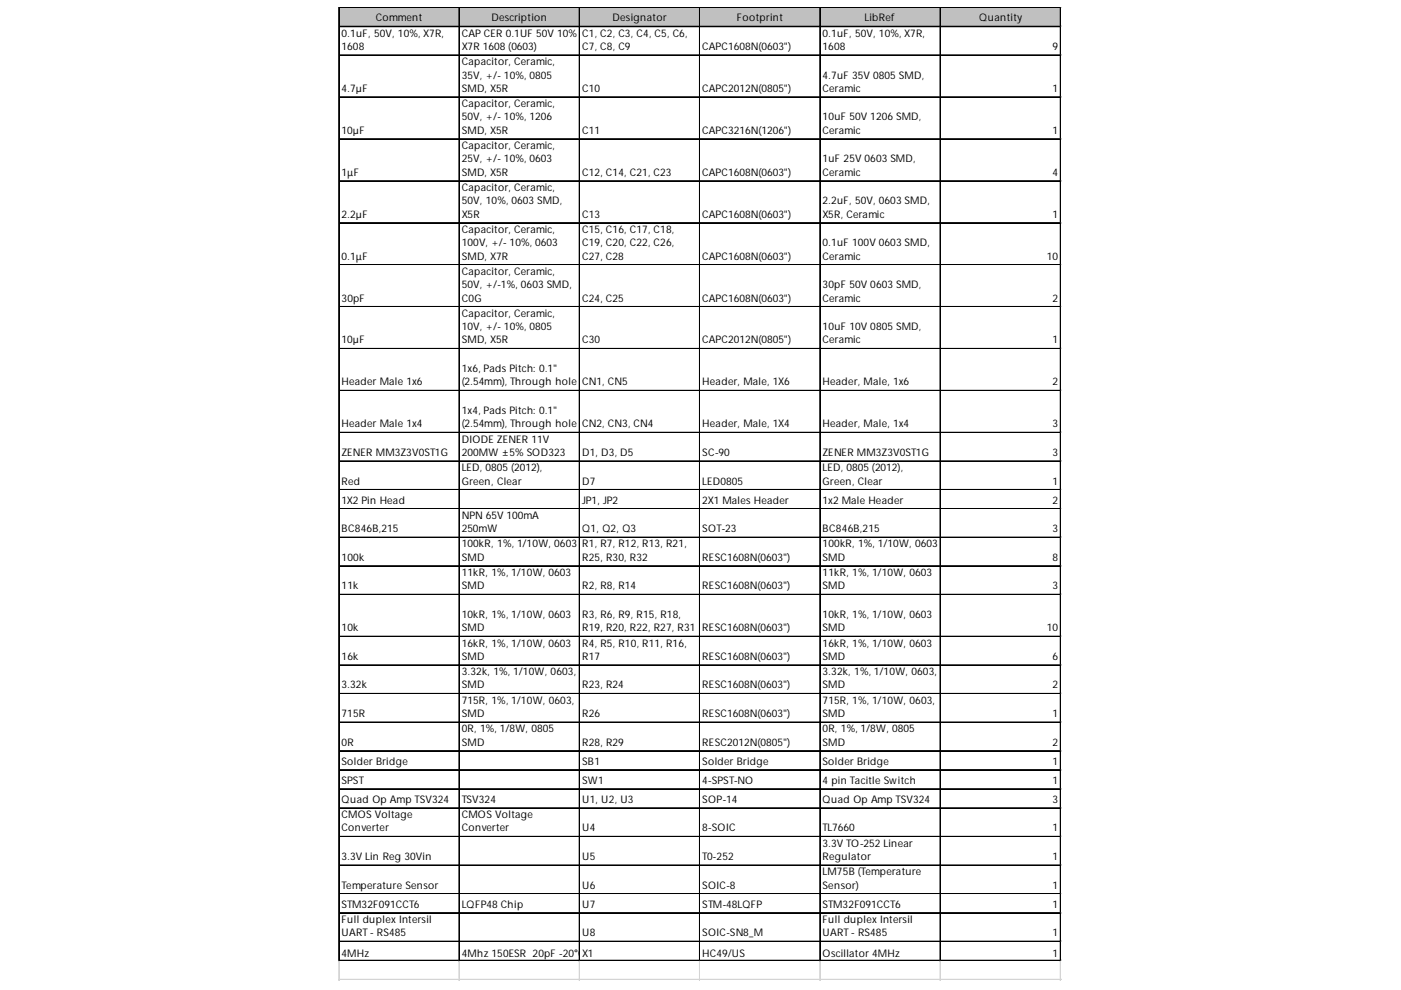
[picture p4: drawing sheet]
<svg xmlns="http://www.w3.org/2000/svg" width="297mm" height="210mm" viewBox="0 0 297 210" stroke-linecap="round" stroke-linejoin="round" font-family="sans-serif">
<defs><g id="words">
<g font-size="2.2">
<text x="79.7" y="4.5">Comment</text>
<text x="104.2" y="4.5">Description</text>
<text x="129.9" y="4.5">Designator</text>
<text x="156.2" y="4.5">Footprint</text>
<text x="183.3" y="4.5">LibRef</text>
<text x="207.6" y="4.5">Quantity</text>
<text x="72.4" y="7.8">0.1uF, 50V, 10%, X7R,</text>
<text x="72.4" y="10.6">1608</text>
<text x="97.9" y="7.8">CAP CER 0.1UF 50V 10%</text>
<text x="97.9" y="10.6">X7R 1608 (0603)</text>
<text x="123.4" y="7.8">C1, C2, C3, C4, C5, C6,</text>
<text x="123.4" y="10.6">C7, C8, C9</text>
<text x="148.9" y="10.6">CAPC1608N(0603&quot;)</text>
<text x="174.4" y="7.8">0.1uF, 50V, 10%, X7R,</text>
<text x="174.4" y="10.6">1608</text>
<text x="223.2" y="10.6">9</text>
<text x="97.9" y="13.8">Capacitor, Ceramic,</text>
<text x="97.9" y="16.7">35V, +/- 10%, 0805</text>
<text x="174.4" y="16.7">4.7uF 35V 0805 SMD,</text>
<text x="72.4" y="19.5">4.7µF</text>
<text x="97.9" y="19.5">SMD, X5R</text>
<text x="97.9" y="22.7">Capacitor, Ceramic,</text>
<text x="123.4" y="19.5">C10</text>
<text x="148.9" y="19.5">CAPC2012N(0805&quot;)</text>
<text x="174.4" y="19.5">Ceramic</text>
<text x="223.2" y="19.5">1</text>
<text x="72.4" y="28.4">10µF</text>
<text x="97.9" y="25.5">50V, +/- 10%, 1206</text>
<text x="97.9" y="28.4">SMD, X5R</text>
<text x="123.4" y="28.4">C11</text>
<text x="148.9" y="28.4">CAPC3216N(1206&quot;)</text>
<text x="174.4" y="25.5">10uF 50V 1206 SMD,</text>
<text x="174.4" y="28.4">Ceramic</text>
<text x="223.2" y="28.4">1</text>
<text x="97.9" y="31.6">Capacitor, Ceramic,</text>
<text x="97.9" y="34.4">25V, +/- 10%, 0603</text>
<text x="174.4" y="34.4">1uF 25V 0603 SMD,</text>
<text x="72.4" y="37.3">1μF</text>
<text x="97.9" y="37.3">SMD, X5R</text>
<text x="97.9" y="40.5">Capacitor, Ceramic,</text>
<text x="123.4" y="37.3">C12, C14, C21, C23</text>
<text x="148.9" y="37.3">CAPC1608N(0603&quot;)</text>
<text x="174.4" y="37.3">Ceramic</text>
<text x="223.2" y="37.3">4</text>
<text x="72.4" y="46.2">2.2µF</text>
<text x="97.9" y="43.3">50V, 10%, 0603 SMD,</text>
<text x="97.9" y="46.2">X5R</text>
<text x="123.4" y="46.2">C13</text>
<text x="148.9" y="46.2">CAPC1608N(0603&quot;)</text>
<text x="174.4" y="43.3">2.2uF, 50V, 0603 SMD,</text>
<text x="174.4" y="46.2">X5R, Ceramic</text>
<text x="223.2" y="46.2">1</text>
<text x="97.9" y="49.4">Capacitor, Ceramic,</text>
<text x="97.9" y="52.2">100V, +/- 10%, 0603</text>
<text x="123.4" y="49.4">C15, C16, C17, C18,</text>
<text x="123.4" y="52.2">C19, C20, C22, C26,</text>
<text x="174.4" y="52.2">0.1uF 100V 0603 SMD,</text>
<text x="72.4" y="55">0.1μF</text>
<text x="97.9" y="55">SMD, X7R</text>
<text x="97.9" y="58.3">Capacitor, Ceramic,</text>
<text x="123.4" y="55">C27, C28</text>
<text x="148.9" y="55">CAPC1608N(0603&quot;)</text>
<text x="174.4" y="55">Ceramic</text>
<text x="222" y="55">10</text>
<text x="72.4" y="63.9">30pF</text>
<text x="97.9" y="61.1">50V, +/-1%, 0603 SMD,</text>
<text x="97.9" y="63.9">C0G</text>
<text x="123.4" y="63.9">C24, C25</text>
<text x="148.9" y="63.9">CAPC1608N(0603&quot;)</text>
<text x="174.4" y="61.1">30pF 50V 0603 SMD,</text>
<text x="174.4" y="63.9">Ceramic</text>
<text x="223.2" y="63.9">2</text>
<text x="97.9" y="67.2">Capacitor, Ceramic,</text>
<text x="97.9" y="70">10V, +/- 10%, 0805</text>
<text x="174.4" y="70">10uF 10V 0805 SMD,</text>
<text x="72.4" y="72.8">10µF</text>
<text x="97.9" y="72.8">SMD, X5R</text>
<text x="123.4" y="72.8">C30</text>
<text x="148.9" y="72.8">CAPC2012N(0805&quot;)</text>
<text x="174.4" y="72.8">Ceramic</text>
<text x="223.2" y="72.8">1</text>
<text x="72.4" y="81.7">Header Male 1x6</text>
<text x="97.9" y="78.9">1x6, Pads Pitch: 0.1&quot;</text>
<text x="97.9" y="81.7">(2.54mm), Through hole</text>
<text x="123.4" y="81.7">CN1, CN5</text>
<text x="148.9" y="81.7">Header, Male, 1X6</text>
<text x="174.4" y="81.7">Header, Male, 1x6</text>
<text x="223.2" y="81.7">2</text>
<text x="97.9" y="87.8">1x4, Pads Pitch: 0.1&quot;</text>
<text x="72.4" y="90.6">Header Male 1x4</text>
<text x="97.9" y="90.6">(2.54mm), Through hole</text>
<text x="97.9" y="93.8">DIODE ZENER 11V</text>
<text x="123.4" y="90.6">CN2, CN3, CN4</text>
<text x="148.9" y="90.6">Header, Male, 1X4</text>
<text x="174.4" y="90.6">Header, Male, 1x4</text>
<text x="223.2" y="90.6">3</text>
<text x="72.4" y="96.7">ZENER MM3Z3V0ST1G</text>
<text x="97.9" y="96.7">200MW ±5% SOD323</text>
<text x="97.9" y="99.9">LED, 0805 (2012),</text>
<text x="123.4" y="96.7">D1, D3, D5</text>
<text x="148.9" y="96.7">SC-90</text>
<text x="174.4" y="96.7">ZENER MM3Z3V0ST1G</text>
<text x="174.4" y="99.9">LED, 0805 (2012),</text>
<text x="223.2" y="96.7">3</text>
<text x="72.4" y="102.7">Red</text>
<text x="72.4" y="106.8">1X2 Pin Head</text>
<text x="97.9" y="102.7">Green, Clear</text>
<text x="123.4" y="102.7">D7</text>
<text x="123.4" y="106.8">JP1, JP2</text>
<text x="148.9" y="102.7">LED0805</text>
<text x="148.9" y="106.8">2X1 Males Header</text>
<text x="174.4" y="102.7">Green, Clear</text>
<text x="174.4" y="106.8">1x2 Male Header</text>
<text x="223.2" y="102.7">1</text>
<text x="223.2" y="106.8">2</text>
<text x="72.4" y="112.8">BC846B,215</text>
<text x="97.9" y="110">NPN 65V 100mA</text>
<text x="97.9" y="112.8">250mW</text>
<text x="123.4" y="112.8">Q1, Q2, Q3</text>
<text x="148.9" y="112.8">SOT-23</text>
<text x="174.4" y="112.8">BC846B,215</text>
<text x="223.2" y="112.8">3</text>
<text x="72.4" y="118.9">100k</text>
<text x="97.9" y="116.1">100kR, 1%, 1/10W, 0603</text>
<text x="97.9" y="118.9">SMD</text>
<text x="123.4" y="116.1">R1, R7, R12, R13, R21,</text>
<text x="123.4" y="118.9">R25, R30, R32</text>
<text x="148.9" y="118.9">RESC1608N(0603&quot;)</text>
<text x="174.4" y="116.1">100kR, 1%, 1/10W, 0603</text>
<text x="174.4" y="118.9">SMD</text>
<text x="223.2" y="118.9">8</text>
<text x="72.4" y="125">11k</text>
<text x="97.9" y="122.1">11kR, 1%, 1/10W, 0603</text>
<text x="97.9" y="125">SMD</text>
<text x="123.4" y="125">R2, R8, R14</text>
<text x="148.9" y="125">RESC1608N(0603&quot;)</text>
<text x="174.4" y="122.1">11kR, 1%, 1/10W, 0603</text>
<text x="174.4" y="125">SMD</text>
<text x="223.2" y="125">3</text>
<text x="97.9" y="131">10kR, 1%, 1/10W, 0603</text>
<text x="123.4" y="131">R3, R6, R9, R15, R18,</text>
<text x="174.4" y="131">10kR, 1%, 1/10W, 0603</text>
<text x="72.4" y="133.9">10k</text>
<text x="97.9" y="133.9">SMD</text>
<text x="97.9" y="137.1">16kR, 1%, 1/10W, 0603</text>
<text x="123.4" y="133.9">R19, R20, R22, R27, R31</text>
<text x="123.4" y="137.1">R4, R5, R10, R11, R16,</text>
<text x="148.9" y="133.9">RESC1608N(0603&quot;)</text>
<text x="174.4" y="133.9">SMD</text>
<text x="174.4" y="137.1">16kR, 1%, 1/10W, 0603</text>
<text x="222" y="133.9">10</text>
<text x="72.4" y="139.9">16k</text>
<text x="97.9" y="139.9">SMD</text>
<text x="97.9" y="143.1">3.32k, 1%, 1/10W, 0603,</text>
<text x="123.4" y="139.9">R17</text>
<text x="148.9" y="139.9">RESC1608N(0603&quot;)</text>
<text x="174.4" y="139.9">SMD</text>
<text x="174.4" y="143.1">3.32k, 1%, 1/10W, 0603,</text>
<text x="223.2" y="139.9">6</text>
<text x="72.4" y="146">3.32k</text>
<text x="97.9" y="146">SMD</text>
<text x="97.9" y="149.2">715R, 1%, 1/10W, 0603,</text>
<text x="123.4" y="146">R23, R24</text>
<text x="148.9" y="146">RESC1608N(0603&quot;)</text>
<text x="174.4" y="146">SMD</text>
<text x="174.4" y="149.2">715R, 1%, 1/10W, 0603,</text>
<text x="223.2" y="146">2</text>
<text x="72.4" y="152">715R</text>
<text x="97.9" y="152">SMD</text>
<text x="97.9" y="155.3">0R, 1%, 1/8W, 0805</text>
<text x="123.4" y="152">R26</text>
<text x="148.9" y="152">RESC1608N(0603&quot;)</text>
<text x="174.4" y="152">SMD</text>
<text x="174.4" y="155.3">0R, 1%, 1/8W, 0805</text>
<text x="223.2" y="152">1</text>
<text x="72.4" y="158.1">0R</text>
<text x="97.9" y="158.1">SMD</text>
<text x="123.4" y="158.1">R28, R29</text>
<text x="148.9" y="158.1">RESC2012N(0805&quot;)</text>
<text x="174.4" y="158.1">SMD</text>
<text x="223.2" y="158.1">2</text>
<text x="72.4" y="162.1">Solder Bridge</text>
<text x="72.4" y="166.2">SPST</text>
<text x="123.4" y="162.1">SB1</text>
<text x="123.4" y="166.2">SW1</text>
<text x="148.9" y="162.1">Solder Bridge</text>
<text x="148.9" y="166.2">4-SPST-NO</text>
<text x="174.4" y="162.1">Solder Bridge</text>
<text x="174.4" y="166.2">4 pin Tacitle Switch</text>
<text x="223.2" y="162.1">1</text>
<text x="223.2" y="166.2">1</text>
<text x="72.4" y="170.2">Quad Op Amp TSV324</text>
<text x="72.4" y="173.5">CMOS Voltage</text>
<text x="97.9" y="170.2">TSV324</text>
<text x="97.9" y="173.5">CMOS Voltage</text>
<text x="123.4" y="170.2">U1, U2, U3</text>
<text x="148.9" y="170.2">SOP-14</text>
<text x="174.4" y="170.2">Quad Op Amp TSV324</text>
<text x="223.2" y="170.2">3</text>
<text x="72.4" y="176.3">Converter</text>
<text x="97.9" y="176.3">Converter</text>
<text x="123.4" y="176.3">U4</text>
<text x="148.9" y="176.3">8-SOIC</text>
<text x="174.4" y="176.3">TL7660</text>
<text x="174.4" y="179.5">3.3V TO-252 Linear</text>
<text x="223.2" y="176.3">1</text>
<text x="72.4" y="182.3">3.3V Lin Reg 30Vin</text>
<text x="123.4" y="182.3">U5</text>
<text x="148.9" y="182.3">T0-252</text>
<text x="174.4" y="182.3">Regulator</text>
<text x="174.4" y="185.6">LM75B (Temperature</text>
<text x="223.2" y="182.3">1</text>
<text x="72.4" y="188.4">Temperature Sensor</text>
<text x="123.4" y="188.4">U6</text>
<text x="148.9" y="188.4">SOIC-8</text>
<text x="174.4" y="188.4">Sensor)</text>
<text x="223.2" y="188.4">1</text>
<text x="72.4" y="192.5">STM32F091CCT6</text>
<text x="72.4" y="195.7">Full duplex Intersil</text>
<text x="97.9" y="192.5">LQFP48 Chip</text>
<text x="123.4" y="192.5">U7</text>
<text x="148.9" y="192.5">STM-48LQFP</text>
<text x="174.4" y="192.5">STM32F091CCT6</text>
<text x="174.4" y="195.7">Full duplex Intersil</text>
<text x="223.2" y="192.5">1</text>
<text x="72.4" y="198.5">UART - RS485</text>
<text x="72.4" y="203">4MHz</text>
<text x="97.9" y="203">4Mhz 150ESR 20pF -20°CX1</text>
<text x="123.4" y="198.5">U8</text>
<text x="124.6" y="203">~ 70°C</text>
<text x="148.9" y="198.5">SOIC-SN8_M</text>
<text x="148.9" y="203">HC49/US</text>
<text x="174.4" y="198.5">UART - RS485</text>
<text x="174.4" y="203">Oscillator 4MHz</text>
<text x="223.2" y="198.5">1</text>
<text x="223.2" y="203">1</text>
</g>
</g></defs>
<path d="M72 1.7h153v4.1h-153z" fill="#c0c0c0"/>
<g fill="none" stroke="#000" stroke-width=".21">
<path d="M71.8 1.5v202.3M71.9 1.5v202.3M72 1.5h153M72 1.6h153M72 5.6h153M72 5.7h153M72 11.6h153M72 11.7h153M97.3 1.7v202.1M97.4 1.7v202.1M122.8 1.7v202.1M122.9 1.7v202.1"/>
<path d="M148.3 1.7v202.1M148.4 1.7v202.1M173.8 1.7v202.1M173.9 1.7v202.1M199.3 1.7v202.1M199.4 1.7v202.1M224.8 1.7v202.1M224.9 1.7v202.1M72 20.5h153M72 20.6h153M72 29.4h153M72 29.5h153"/>
<path d="M72 38.3h153M72 38.4h153M72 47.2h153M72 47.3h153M72 56.1h153M72 56.2h153M72 65h153M72 65.1h153M72 73.9h153M72 74h153M72 82.8h153M72 82.9h153"/>
<path d="M72 91.6h153M72 91.7h153M72 97.7h153M72 97.8h153M72 103.8h153M72 103.9h153M72 107.8h153M72 107.9h153M72 113.9h153M72 114h153M72 119.9h153M72 120h153"/>
<path d="M72 126h153M72 126.1h153M72 134.9h153M72 135h153M72 141h153M72 141.1h153M72 147h153M72 147.1h153M72 153.1h153M72 153.2h153M72 159.1h153M72 159.2h153"/>
<path d="M72 163.2h153M72 163.3h153M72 167.2h153M72 167.3h153M72 171.3h153M72 171.4h153M72 177.3h153M72 177.4h153M72 183.4h153M72 183.5h153M72 189.4h153M72 189.5h153"/>
<path d="M72 193.5h153M72 193.6h153M72 199.6h153M72 199.7h153M72 203.6h153M72 203.7h153"/>
</g>
<g fill="none" stroke="#d4d4d4" stroke-width=".21">
<path d="M225 1.5h.1M71.8 203.8v4.1M71.9 203.8v4.1M97.3 203.8v4.1M97.4 203.8v4.1M122.8 203.8v4.1M122.9 203.8v4.1M148.3 203.8v4.1M148.4 203.8v4.1M173.8 203.8v4.1M173.9 203.8v4.1M199.3 203.8v4.1"/>
<path d="M199.4 203.8v4.1M224.8 203.8v4.1M224.9 203.8v4.1"/>
</g>
<path d="M225 1.5v.2z" fill="#d4d4d4"/>
<path d="M225 5.6h.1" fill="none" stroke="#d4d4d4" stroke-width=".21"/>
<path d="M225 5.6v.2z" fill="#d4d4d4"/>
<path d="M225 11.6h.1" fill="none" stroke="#d4d4d4" stroke-width=".21"/>
<path d="M225 11.6v.2z" fill="#d4d4d4"/>
<path d="M225 20.5h.1" fill="none" stroke="#d4d4d4" stroke-width=".21"/>
<path d="M225 20.5v.2z" fill="#d4d4d4"/>
<path d="M225 29.4h.1" fill="none" stroke="#d4d4d4" stroke-width=".21"/>
<path d="M225 29.4v.2z" fill="#d4d4d4"/>
<path d="M225 38.3h.1" fill="none" stroke="#d4d4d4" stroke-width=".21"/>
<path d="M225 38.3v.2z" fill="#d4d4d4"/>
<path d="M225 47.2h.1" fill="none" stroke="#d4d4d4" stroke-width=".21"/>
<path d="M225 47.2v.2z" fill="#d4d4d4"/>
<path d="M225 56.1h.1" fill="none" stroke="#d4d4d4" stroke-width=".21"/>
<path d="M225 56.1v.2z" fill="#d4d4d4"/>
<path d="M225 65h.1" fill="none" stroke="#d4d4d4" stroke-width=".21"/>
<path d="M225 65v.2z" fill="#d4d4d4"/>
<path d="M225 73.9h.1" fill="none" stroke="#d4d4d4" stroke-width=".21"/>
<path d="M225 73.9v.2z" fill="#d4d4d4"/>
<path d="M225 82.8h.1" fill="none" stroke="#d4d4d4" stroke-width=".21"/>
<path d="M225 82.8v.2z" fill="#d4d4d4"/>
<path d="M225 91.6h.1" fill="none" stroke="#d4d4d4" stroke-width=".21"/>
<path d="M225 91.6v.2z" fill="#d4d4d4"/>
<path d="M225 97.7h.1" fill="none" stroke="#d4d4d4" stroke-width=".21"/>
<path d="M225 97.7v.2z" fill="#d4d4d4"/>
<path d="M225 103.8h.1" fill="none" stroke="#d4d4d4" stroke-width=".21"/>
<path d="M225 103.8v.2z" fill="#d4d4d4"/>
<path d="M225 107.8h.1" fill="none" stroke="#d4d4d4" stroke-width=".21"/>
<path d="M225 107.8v.2z" fill="#d4d4d4"/>
<path d="M225 113.9h.1" fill="none" stroke="#d4d4d4" stroke-width=".21"/>
<path d="M225 113.9v.2z" fill="#d4d4d4"/>
<path d="M225 119.9h.1" fill="none" stroke="#d4d4d4" stroke-width=".21"/>
<path d="M225 119.9v.2z" fill="#d4d4d4"/>
<path d="M225 126h.1" fill="none" stroke="#d4d4d4" stroke-width=".21"/>
<path d="M225 126v.2z" fill="#d4d4d4"/>
<path d="M225 134.9h.1" fill="none" stroke="#d4d4d4" stroke-width=".21"/>
<path d="M225 134.9v.2z" fill="#d4d4d4"/>
<path d="M225 141h.1" fill="none" stroke="#d4d4d4" stroke-width=".21"/>
<path d="M225 141v.2z" fill="#d4d4d4"/>
<path d="M225 147h.1" fill="none" stroke="#d4d4d4" stroke-width=".21"/>
<path d="M225 147v.2z" fill="#d4d4d4"/>
<path d="M225 153.1h.1" fill="none" stroke="#d4d4d4" stroke-width=".21"/>
<path d="M225 153.1v.2z" fill="#d4d4d4"/>
<path d="M225 159.1h.1" fill="none" stroke="#d4d4d4" stroke-width=".21"/>
<path d="M225 159.1v.2z" fill="#d4d4d4"/>
<path d="M225 163.2h.1" fill="none" stroke="#d4d4d4" stroke-width=".21"/>
<path d="M225 163.2v.2z" fill="#d4d4d4"/>
<path d="M225 167.2h.1" fill="none" stroke="#d4d4d4" stroke-width=".21"/>
<path d="M225 167.2v.2z" fill="#d4d4d4"/>
<path d="M225 171.3h.1" fill="none" stroke="#d4d4d4" stroke-width=".21"/>
<path d="M225 171.3v.2z" fill="#d4d4d4"/>
<path d="M225 177.3h.1" fill="none" stroke="#d4d4d4" stroke-width=".21"/>
<path d="M225 177.3v.2z" fill="#d4d4d4"/>
<path d="M225 183.4h.1" fill="none" stroke="#d4d4d4" stroke-width=".21"/>
<path d="M225 183.4v.2z" fill="#d4d4d4"/>
<path d="M225 189.4h.1" fill="none" stroke="#d4d4d4" stroke-width=".21"/>
<path d="M225 189.4v.2z" fill="#d4d4d4"/>
<path d="M225 193.5h.1" fill="none" stroke="#d4d4d4" stroke-width=".21"/>
<path d="M225 193.5v.2z" fill="#d4d4d4"/>
<path d="M225 199.6h.1" fill="none" stroke="#d4d4d4" stroke-width=".21"/>
<path d="M225 199.6v.2z" fill="#d4d4d4"/>
<path d="M225 203.6h.1" fill="none" stroke="#d4d4d4" stroke-width=".21"/>
<path d="M225 203.6v.2z" fill="#d4d4d4"/>
<path d="M71.8 207.6h153.2M71.8 207.7h153.2" fill="none" stroke="#d4d4d4" stroke-width=".21"/>
<use href="#words"/>
</svg>
